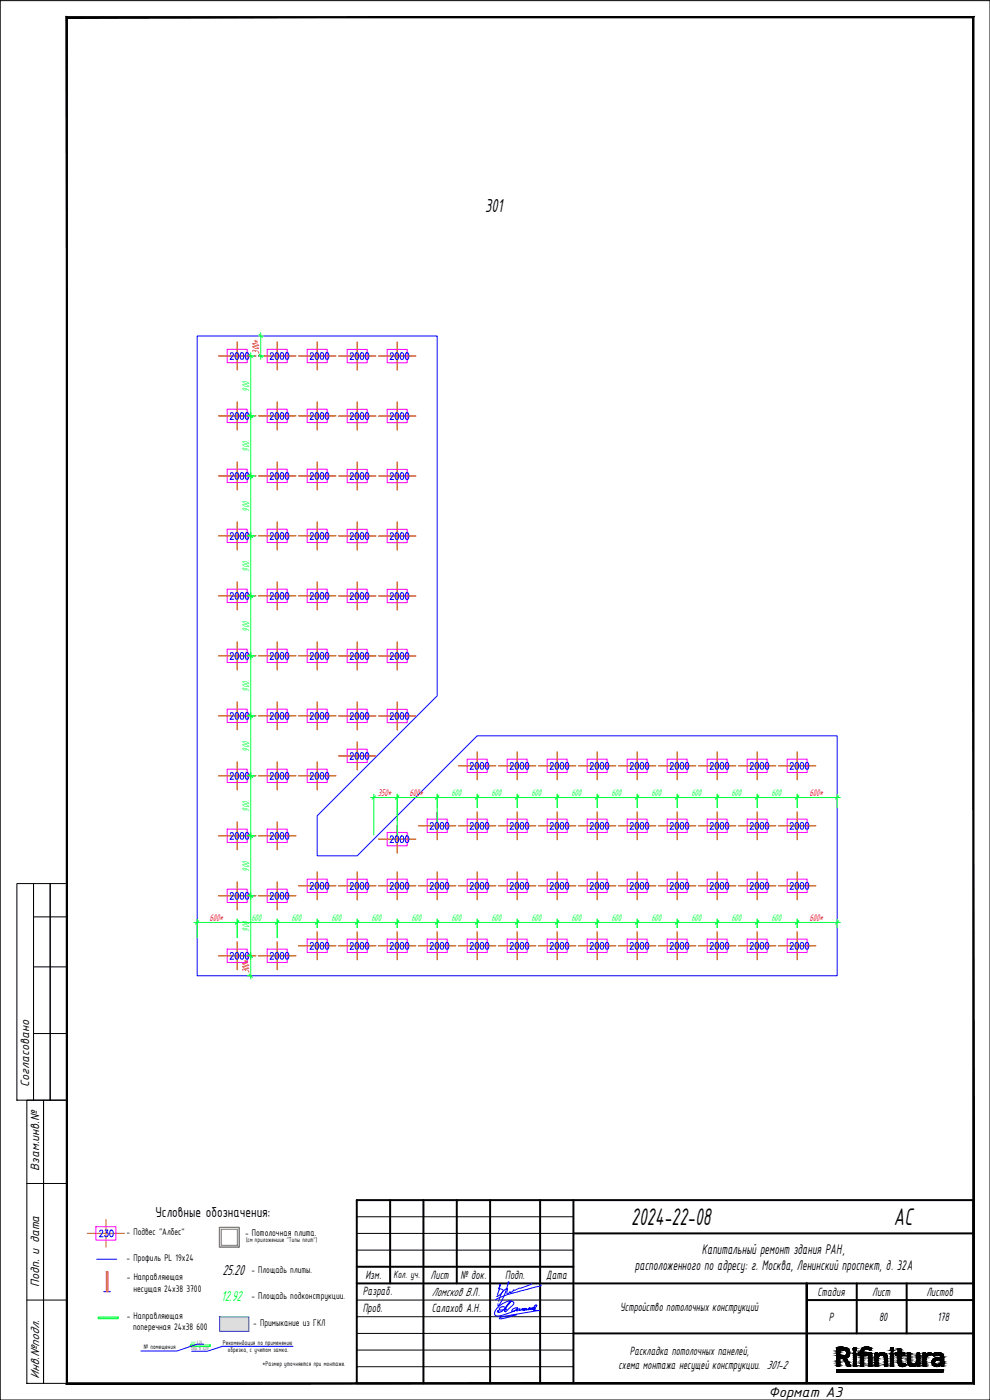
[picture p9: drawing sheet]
<svg xmlns="http://www.w3.org/2000/svg" width="297mm" height="420mm" viewBox="0 0 297 420" stroke-linecap="round" stroke-linejoin="round" font-family="sans-serif">
<defs><g id="words">
<text font-size="7.9" x="268.2" y="367.7">АС</text>
<text font-size="7.8" x="189.4" y="367.7">2024-22-08</text>
<text font-size="6.2" x="145.6" y="63.7">301</text>
<g font-size="5.3" fill="#00f">
<text x="140.1" y="232.1">2000</text>
<text x="152" y="232.1">2000</text>
<text x="164" y="232.1">2000</text>
<text x="176" y="232.1">2000</text>
<text x="188" y="232.1">2000</text>
<text x="200" y="232.1">2000</text>
<text x="212" y="232.1">2000</text>
<text x="224" y="232.1">2000</text>
<text x="236" y="232.1">2000</text>
<text x="128.1" y="250.1">2000</text>
<text x="140.1" y="250.1">2000</text>
<text x="152" y="250.1">2000</text>
<text x="164" y="250.1">2000</text>
<text x="176" y="250.1">2000</text>
<text x="188" y="250.1">2000</text>
<text x="200" y="250.1">2000</text>
<text x="212" y="250.1">2000</text>
<text x="224" y="250.1">2000</text>
<text x="236" y="250.1">2000</text>
<text x="92.1" y="268.1">2000</text>
<text x="104.1" y="268.1">2000</text>
<text x="116.1" y="268.1">2000</text>
<text x="128.1" y="268.1">2000</text>
<text x="140.1" y="268.1">2000</text>
<text x="152" y="268.1">2000</text>
<text x="164" y="268.1">2000</text>
<text x="176" y="268.1">2000</text>
<text x="188" y="268.1">2000</text>
<text x="200" y="268.1">2000</text>
<text x="212" y="268.1">2000</text>
<text x="224" y="268.1">2000</text>
<text x="236" y="268.1">2000</text>
<text x="92.1" y="286.1">2000</text>
<text x="104.1" y="286.1">2000</text>
<text x="116.1" y="286.1">2000</text>
<text x="128.1" y="286.1">2000</text>
<text x="140.1" y="286.1">2000</text>
<text x="152" y="286.1">2000</text>
<text x="164" y="286.1">2000</text>
<text x="176" y="286.1">2000</text>
<text x="188" y="286.1">2000</text>
<text x="200" y="286.1">2000</text>
<text x="212" y="286.1">2000</text>
<text x="224" y="286.1">2000</text>
<text x="236" y="286.1">2000</text>
<text x="28.9" y="372.5">230</text>
</g>
<g font-size="4.9" fill="#00ff3f">
<text x="68.1" y="109">2000</text>
<text x="68.1" y="127">2000</text>
<text x="68.1" y="145">2000</text>
<text x="68.1" y="163">2000</text>
<text x="68.1" y="181">2000</text>
<text x="68.1" y="199">2000</text>
<text x="68.1" y="217">2000</text>
<text x="68.1" y="234.9">2000</text>
<text x="68.1" y="252.9">2000</text>
<text x="68.1" y="270.9">2000</text>
<text x="68.1" y="288.9">2000</text>
</g>
<g font-size="4.9" fill="#00f">
<text x="80.1" y="109">2000</text>
<text x="92.1" y="109">2000</text>
<text x="104.1" y="109">2000</text>
<text x="116.1" y="109">2000</text>
<text x="80.1" y="127">2000</text>
<text x="92.1" y="127">2000</text>
<text x="104.1" y="127">2000</text>
<text x="116.1" y="127">2000</text>
<text x="80.1" y="145">2000</text>
<text x="92.1" y="145">2000</text>
<text x="104.1" y="145">2000</text>
<text x="116.1" y="145">2000</text>
<text x="80.1" y="163">2000</text>
<text x="92.1" y="163">2000</text>
<text x="104.1" y="163">2000</text>
<text x="116.1" y="163">2000</text>
<text x="80.1" y="181">2000</text>
<text x="92.1" y="181">2000</text>
<text x="104.1" y="181">2000</text>
<text x="116.1" y="181">2000</text>
<text x="80.1" y="199">2000</text>
<text x="92.1" y="199">2000</text>
<text x="104.1" y="199">2000</text>
<text x="116.1" y="199">2000</text>
<text x="80.1" y="217">2000</text>
<text x="92.1" y="217">2000</text>
<text x="104.1" y="217">2000</text>
<text x="116.1" y="217">2000</text>
<text x="104.1" y="229">2000</text>
<text x="80.1" y="234.9">2000</text>
<text x="92.1" y="234.9">2000</text>
<text x="80.1" y="252.9">2000</text>
<text x="116.1" y="254">2000</text>
<text x="80.1" y="270.9">2000</text>
<text x="80.1" y="288.9">2000</text>
</g>
<text font-size="4.8" x="66.7" y="382.6">25.20</text>
<text font-size="4.8" fill="#00ff3f" x="66.4" y="390.3">12.92</text>
<g font-size="4.7">
<text x="46.7" y="365.3">Условные обозначения:</text>
<text x="230.6" y="419.2">Формат А3</text>
</g>
<g font-size="4.5">
<text x="210.6" y="376.3">Капитальный ремонт здания РАН,</text>
<text x="190.5" y="381">расположенного по адресу: г. Москва, Ленинский проспект, д. 32А</text>
</g>
<g font-size="3.9">
<text x="8.7" y="326.4" transform="rotate(-90 8.7 326.4)">Согласовано</text>
<text x="11.7" y="351.4" transform="rotate(-90 11.7 351.4)">Взам.инв.№</text>
<text x="109.6" y="383.9">Изм.</text>
<text x="129.2" y="383.9">Лист</text>
<text x="138.2" y="383.9">№ док.</text>
<text x="151.6" y="383.9">Подп.</text>
<text x="163.9" y="383.7">Дата</text>
<text x="11.7" y="386.4" transform="rotate(-90 11.7 386.4)">Подп. и дата</text>
<text x="108.9" y="388.7">Разраб.</text>
<text x="129.6" y="388.8">Ломсков В.Л.</text>
<text x="245.3" y="388.9">Стадия</text>
<text x="261.7" y="388.9">Лист</text>
<text x="277.9" y="388.9">Листов</text>
<text x="108.9" y="393.8">Пров.</text>
<text x="129.5" y="393.8">Салахов А.Н.</text>
<text x="186.1" y="393.4">Устройство потолочных конструкций</text>
<text x="248.7" y="396.4">Р</text>
<text x="263.8" y="396.4">80</text>
<text x="281.3" y="396.4">178</text>
<text x="188.9" y="406.6">Раскладка потолочных панелей,</text>
<text x="11.7" y="413.9" transform="rotate(-90 11.7 413.9)">Инв.№подл.</text>
<text x="185.6" y="410.8">схема монтажа несущей конструкции. 301-2</text>
</g>
<text font-size="3.4" x="118.1" y="383.4">Кол. уч.</text>
<g font-size="3.2" fill="#f00">
<text x="77.7" y="106.1" transform="rotate(-90 77.7 106.1)">300*</text>
<text x="113.4" y="238.8">350*</text>
<text x="122.9" y="238.8">600*</text>
<text x="242.9" y="238.8">600*</text>
<text x="62.9" y="276.4">600*</text>
<text x="242.9" y="276.4">600*</text>
<text x="74.7" y="292.1" transform="rotate(-90 74.7 292.1)">300*</text>
</g>
<g font-size="3.2" fill="#00ff3f">
<text x="74.7" y="117.6" transform="rotate(-90 74.7 117.6)">900</text>
<text x="74.7" y="135.6" transform="rotate(-90 74.7 135.6)">900</text>
<text x="74.7" y="153.6" transform="rotate(-90 74.7 153.6)">900</text>
<text x="74.7" y="171.6" transform="rotate(-90 74.7 171.6)">900</text>
<text x="74.7" y="189.6" transform="rotate(-90 74.7 189.6)">900</text>
<text x="74.7" y="207.6" transform="rotate(-90 74.7 207.6)">900</text>
<text x="74.7" y="225.6" transform="rotate(-90 74.7 225.6)">900</text>
<text x="135.4" y="238.8">600</text>
<text x="147.4" y="238.8">600</text>
<text x="159.4" y="238.8">600</text>
<text x="171.4" y="238.8">600</text>
<text x="183.4" y="238.8">600</text>
<text x="195.4" y="238.8">600</text>
<text x="207.4" y="238.8">600</text>
<text x="219.4" y="238.8">600</text>
<text x="231.4" y="238.8">600</text>
<text x="74.7" y="243.6" transform="rotate(-90 74.7 243.6)">900</text>
<text x="74.7" y="261.6" transform="rotate(-90 74.7 261.6)">900</text>
<text x="74.7" y="279.6" transform="rotate(-90 74.7 279.6)">900</text>
<text x="75.4" y="276.4">600</text>
<text x="87.4" y="276.4">600</text>
<text x="99.4" y="276.4">600</text>
<text x="111.4" y="276.4">600</text>
<text x="123.4" y="276.4">600</text>
<text x="135.4" y="276.4">600</text>
<text x="147.4" y="276.4">600</text>
<text x="159.4" y="276.4">600</text>
<text x="171.4" y="276.4">600</text>
<text x="183.4" y="276.4">600</text>
<text x="195.4" y="276.4">600</text>
<text x="207.4" y="276.4">600</text>
<text x="219.4" y="276.4">600</text>
<text x="231.4" y="276.4">600</text>
</g>
<g font-size="3.1">
<text x="38" y="370.8">- Подвес &quot;Албес&quot;</text>
<text x="73.5" y="370.9">- Потолочная плита.</text>
<text x="38" y="378.4">- Профиль PL 19x24</text>
<text x="75.4" y="382">- Площадь плиты.</text>
<text x="38" y="384.2">- Направляющая</text>
<text x="40" y="387.7">несущая 24х38 3700</text>
<text x="75.4" y="389.8">- Площадь подконструкции.</text>
<text x="38" y="395.8">- Направляющая</text>
<text x="40" y="399.2">поперечная 24х38 600</text>
<text x="76" y="398">- Примыкание из ГКЛ</text>
</g>
<g font-size="2.2">
<text x="73.8" y="372.9">(см приложениие &quot;Типы плит&quot;)</text>
<text x="43.2" y="405">№ помещения</text>
<text x="66.8" y="403.7">Рекомендация по применению</text>
<text x="68.4" y="405.7">обрезка, с учетом замка.</text>
<text x="78.7" y="410">*Размер уточняется при монтаже.</text>
</g>
<text font-size="1.6" fill="#0f0" x="57.1" y="403.6">300</text>
<g font-size="1.6" fill="#636466">
<text x="57.3" y="405.2">Обр. в 420</text>
<text x="59.1" y="403.3">424</text>
</g>
</g></defs>
<path d="M65.9 395.2l8.8 4.4v-4.4zM65.9 395.2l8.8 4.4h-8.8z" fill="#dcdcdc" stroke="#dcdcdc" stroke-width=".3"/>
<!-- layer: 0 -->
<path d="M26.2 370.1h11.2M31.8 366v8.3" fill="none" stroke="#cd6928" stroke-width=".3"/>
<path d="M59.2 100.8l72 .1v107.9l-36 36v12h12l36-36h108v72h-192zM29 377.9h6" fill="none" stroke="#00f" stroke-width=".3"/>
<path d="M65.8 368.3l6 6v-6zM65.8 368.3l6 6h-6z" fill="#fff" stroke="#fff" stroke-width=".3"/>
<!-- layer: 0000________ -->
<path d="M65.8 368.3h6v6h-6zM65.9 368.4h5.8v5.8h-5.8zM66.4 368.9h4.8v4.8h-4.8z" fill="none" stroke="#807b75" stroke-width=".3"/>
<path d="M65.9 395.2h8.8v4.4h-8.8z" fill="none" stroke="#2776bb" stroke-width=".3"/>
<path d="M31.9 381.7h.5v5.9h-.5z" fill="none" stroke="#f00" stroke-width=".3"/>
<!-- layer: 0 -->
<path d="M31.1 387.6h2.1" fill="none" stroke="#00f" stroke-width=".3"/>
<path d="M29.4 395.3h6.1v.5h-6.1zM57.1 403.6h6v.5h-6z" fill="none" stroke="#0f0" stroke-width=".3"/>
<path d="M61.1 403.4h-2l-5.9 2h-10.9M87.9 404.1h-21.2l-4.5 1.4h-4.7" fill="none" stroke="#00f" stroke-width=".3"/>
<g fill="none" stroke="#cd6928" stroke-width=".3">
<path d="M65.6 106.8h11.2M71.2 102.6v8.4M77.6 106.8h11.2M83.2 102.6v8.4M89.6 106.8h11.2M95.2 102.6v8.4M101.6 106.8h11.2M107.2 102.7v8.4M113.6 106.8h11.2M119.2 102.7v8.4M65.6 124.8h11.2M71.2 120.6v8.4"/>
<path d="M71.2 138.6v8.4M77.6 124.8h11.2M83.2 120.6v8.4M83.2 138.6v8.4M89.6 124.8h11.2M95.2 120.6v8.4M95.2 138.6v8.4M101.6 124.9h11.2M107.2 120.7v8.4M107.2 138.7v8.3M113.6 124.9h11.2M119.2 120.7v8.4"/>
<path d="M119.2 138.7v8.4M65.6 142.8h11.2M71.2 156.6v8.4M77.6 142.8h11.2M83.2 156.6v8.4M89.6 142.8h11.2M95.2 156.6v8.4M101.6 142.9h11.2M107.2 156.7v8.4M113.6 142.9h11.2M119.2 156.7v8.4M65.6 160.8h11.2"/>
<path d="M65.6 178.8h11.2M71.2 174.6v8.4M77.6 160.8h11.2M77.6 178.8h11.2M83.2 174.6v8.4M89.6 160.8h11.2M89.6 178.8h11.2M95.2 174.6v8.4M101.6 160.8h11.2M101.6 178.9h11.2M107.2 174.6v8.4M113.6 178.9h11.2"/>
<path d="M113.6 160.9h11.2M119.2 174.7v8.4M65.6 196.8h11.2M71.2 192.6v8.4M77.6 196.8h11.2M83.2 192.6v8.4M89.6 196.8h11.2M95.2 192.6v8.4M101.6 196.9h11.2M107.2 192.7v8.4M113.6 196.9h11.2M119.2 192.7v8.4"/>
<path d="M65.6 214.8h11.2M71.2 210.6v8.4M77.6 214.8h11.2M83.2 210.6v8.4M89.6 214.8h11.2M95.2 210.6v8.4M101.6 214.9h11.2M107.2 210.7v8.4M113.6 214.9h11.2M119.2 210.7v8.4M65.6 232.8h11.2M71.2 228.6v8.4"/>
<path d="M77.6 232.8h11.2M83.2 228.6v8.4M89.6 232.8h11.2M95.2 228.6v8.4M101.6 226.9h11.2M107.2 222.7v8.4M137.6 229.8h11.2M143.2 225.6v8.4M149.6 229.8h11.2M155.2 225.6v8.4M161.6 229.8h11.2M167.2 225.6v8.4"/>
<path d="M173.6 229.8h11.2M179.2 225.6v8.4M185.6 229.8h11.2M191.2 225.6v8.4M197.6 229.8h11.2M203.2 225.6v8.4M209.6 229.8h11.2M215.2 225.6v8.4M221.6 229.8h11.2M227.2 225.6v8.4M233.6 229.8h11.2M239.2 225.6v8.4"/>
<path d="M65.6 250.8h11.2M71.2 246.6v8.4M77.6 250.8h11.2M83.2 246.6v8.4M113.6 251.8h11.2M119.2 247.7v8.3M125.6 247.8h11.2M131.2 243.6v8.4M137.6 247.8h11.2M143.2 243.6v8.4M149.6 247.8h11.2M155.2 243.6v8.4"/>
<path d="M161.6 247.8h11.2M167.2 243.6v8.4M173.6 247.8h11.2M179.2 243.6v8.4M185.6 247.8h11.2M191.2 243.6v8.4M197.6 247.8h11.2M203.2 243.6v8.4M209.6 247.8h11.2M215.2 243.6v8.4M221.6 247.8h11.2M227.2 243.6v8.4"/>
<path d="M233.6 247.8h11.2M239.2 243.6v8.4M65.6 268.8h11.2M71.2 264.6v8.5M77.6 268.8h11.2M83.2 264.6v8.5M89.6 265.8h11.2M95.2 261.6v8.4M95.2 279.6v8.4M101.6 265.9h11.2M107.2 261.7v8.4M107.2 279.7v8.4"/>
<path d="M113.6 265.8h11.2M119.2 261.6v8.4M119.2 279.6v8.4M125.6 265.8h11.2M131.2 261.6v8.4M131.2 279.6v8.4M137.6 265.8h11.2M143.2 261.6v8.4M143.2 279.6v8.4M149.6 265.8h11.2M155.2 261.6v8.4M155.2 279.6v8.4"/>
<path d="M161.6 265.8h11.2M167.2 261.6v8.4M167.2 279.6v8.4M173.6 265.8h11.2M179.2 261.6v8.4M179.2 279.6v8.4M185.6 265.8h11.2M191.2 261.6v8.4M191.2 279.6v8.4M197.6 265.8h11.2M203.2 261.6v8.4M203.2 279.6v8.4"/>
<path d="M209.6 265.8h11.2M215.2 261.6v8.4M215.2 279.6v8.4M221.6 265.8h11.2M227.2 261.6v8.4M227.2 279.6v8.4M233.6 265.8h11.2M239.2 261.6v8.4M239.2 279.6v8.4M65.6 286.9h11.2M71.2 282.6v8.4M77.6 286.9h11.2"/>
<path d="M83.2 282.6v8.4M89.6 283.8h11.2M101.6 283.9h11.2M113.6 283.8h11.2M125.6 283.8h11.2M137.6 283.8h11.2M149.6 283.8h11.2M161.6 283.8h11.2M173.6 283.8h11.2M185.6 283.8h11.2M197.6 283.8h11.2M209.6 283.8h11.2"/>
<path d="M221.6 283.8h11.2M233.6 283.8h11.2"/>
</g>
<g fill="none" stroke="#cd6928" stroke-width=".3">
<path d="M65.6 106.8h11.2M71.2 102.6v8.4M77.6 106.8h11.2M83.2 102.6v8.4M89.6 106.8h11.2M95.2 102.6v8.4M101.6 106.8h11.2M107.2 102.7v8.4M113.6 106.8h11.2M119.2 102.7v8.4M65.6 124.8h11.2M71.2 120.6v8.4"/>
<path d="M71.2 138.6v8.4M77.6 124.8h11.2M83.2 120.6v8.4M83.2 138.6v8.4M89.6 124.8h11.2M95.2 120.6v8.4M95.2 138.6v8.4M101.6 124.9h11.2M107.2 120.7v8.4M107.2 138.7v8.3M113.6 124.9h11.2M119.2 120.7v8.4"/>
<path d="M119.2 138.7v8.4M65.6 142.8h11.2M71.2 156.6v8.4M77.6 142.8h11.2M83.2 156.6v8.4M89.6 142.8h11.2M95.2 156.6v8.4M101.6 142.9h11.2M107.2 156.7v8.4M113.6 142.9h11.2M119.2 156.7v8.4M65.6 160.8h11.2"/>
<path d="M65.6 178.8h11.2M71.2 174.6v8.4M77.6 160.8h11.2M77.6 178.8h11.2M83.2 174.6v8.4M89.6 160.8h11.2M89.6 178.8h11.2M95.2 174.6v8.4M101.6 160.8h11.2M101.6 178.9h11.2M107.2 174.6v8.4M113.6 178.9h11.2"/>
<path d="M113.6 160.9h11.2M119.2 174.7v8.4M65.6 196.8h11.2M71.2 192.6v8.4M77.6 196.8h11.2M83.2 192.6v8.4M89.6 196.8h11.2M95.2 192.6v8.4M101.6 196.9h11.2M107.2 192.7v8.4M113.6 196.9h11.2M119.2 192.7v8.4"/>
<path d="M65.6 214.8h11.2M71.2 210.6v8.4M77.6 214.8h11.2M83.2 210.6v8.4M89.6 214.8h11.2M95.2 210.6v8.4M101.6 214.9h11.2M107.2 210.7v8.4M113.6 214.9h11.2M119.2 210.7v8.4M65.6 232.8h11.2M71.2 228.6v8.4"/>
<path d="M77.6 232.8h11.2M83.2 228.6v8.4M89.6 232.8h11.2M95.2 228.6v8.4M101.6 226.9h11.2M107.2 222.7v8.4M137.6 229.8h11.2M143.2 225.6v8.4M149.6 229.8h11.2M155.2 225.6v8.4M161.6 229.8h11.2M167.2 225.6v8.4"/>
<path d="M173.6 229.8h11.2M179.2 225.6v8.4M185.6 229.8h11.2M191.2 225.6v8.4M197.6 229.8h11.2M203.2 225.6v8.4M209.6 229.8h11.2M215.2 225.6v8.4M221.6 229.8h11.2M227.2 225.6v8.4M233.6 229.8h11.2M239.2 225.6v8.4"/>
<path d="M65.6 250.8h11.2M71.2 246.6v8.4M77.6 250.8h11.2M83.2 246.6v8.4M113.6 251.8h11.2M119.2 247.7v8.3M125.6 247.8h11.2M131.2 243.6v8.4M137.6 247.8h11.2M143.2 243.6v8.4M149.6 247.8h11.2M155.2 243.6v8.4"/>
<path d="M161.6 247.8h11.2M167.2 243.6v8.4M173.6 247.8h11.2M179.2 243.6v8.4M185.6 247.8h11.2M191.2 243.6v8.4M197.6 247.8h11.2M203.2 243.6v8.4M209.6 247.8h11.2M215.2 243.6v8.4M221.6 247.8h11.2M227.2 243.6v8.4"/>
<path d="M233.6 247.8h11.2M239.2 243.6v8.4M65.6 268.8h11.2M71.2 264.6v8.5M77.6 268.8h11.2M83.2 264.6v8.5M89.6 265.8h11.2M95.2 261.6v8.4M95.2 279.6v8.4M101.6 265.9h11.2M107.2 261.7v8.4M107.2 279.7v8.4"/>
<path d="M113.6 265.8h11.2M119.2 261.6v8.4M119.2 279.6v8.4M125.6 265.8h11.2M131.2 261.6v8.4M131.2 279.6v8.4M137.6 265.8h11.2M143.2 261.6v8.4M143.2 279.6v8.4M149.6 265.8h11.2M155.2 261.6v8.4M155.2 279.6v8.4"/>
<path d="M161.6 265.8h11.2M167.2 261.6v8.4M167.2 279.6v8.4M173.6 265.8h11.2M179.2 261.6v8.4M179.2 279.6v8.4M185.6 265.8h11.2M191.2 261.6v8.4M191.2 279.6v8.4M197.6 265.8h11.2M203.2 261.6v8.4M203.2 279.6v8.4"/>
<path d="M209.6 265.8h11.2M215.2 261.6v8.4M215.2 279.6v8.4M221.6 265.8h11.2M227.2 261.6v8.4M227.2 279.6v8.4M233.6 265.8h11.2M239.2 261.6v8.4M239.2 279.6v8.4M65.6 286.9h11.2M71.2 282.6v8.4M77.6 286.9h11.2"/>
<path d="M83.2 282.6v8.4M89.6 283.8h11.2M101.6 283.9h11.2M113.6 283.8h11.2M125.6 283.8h11.2M137.6 283.8h11.2M149.6 283.8h11.2M161.6 283.8h11.2M173.6 283.8h11.2M185.6 283.8h11.2M197.6 283.8h11.2M209.6 283.8h11.2"/>
<path d="M221.6 283.8h11.2M233.6 283.8h11.2"/>
</g>
<g fill="none" stroke="#00ff3f" stroke-width=".3">
<path d="M78.2 99.8v8M75.2 105.8v188M77.6 106.8h1.6M77.6 100.8h1.6M77.7 106.3l1 1M77.7 100.3l1 1M111.2 239.4h141M112.2 238.3v12.3M112.7 238.8l-1 1M119.2 238.3v12.3M119.7 238.8l-1 1M131.2 238.3v8.3"/>
<path d="M131.7 238.8l-1 1M143.2 238.3v4.1M143.7 238.8l-1 1M155.2 238.3v4.1M155.7 238.8l-1 1M167.2 238.3v4.1M167.7 238.8l-1 1M179.2 238.3v4.1M179.7 238.8l-1 1M191.2 238.3v4.1M191.7 238.8l-1 1M203.2 238.3v4.1"/>
<path d="M203.7 238.8l-1 1M215.2 238.3v4.1M215.7 238.8l-1 1M227.2 238.3v4.1M227.7 238.8l-1 1M239.2 238.3v4.1M239.7 238.8l-1 1M251.2 238.3v4.1M251.7 238.8l-1 1M58.2 276.8h194M59.2 275.8v5.6M59.7 276.4l-1 .9"/>
<path d="M71.2 275.8v5.6M71.7 276.4l-1 .9M83.2 275.8v5.6M83.7 276.4l-1 .9M95.2 275.8v2.6M95.7 276.4l-1 .9M107.2 275.8v2.6M107.7 276.4l-1 .9M119.2 275.8v2.6M119.7 276.4l-1 .9M131.2 275.8v2.6M131.7 276.4l-1 .9"/>
<path d="M143.2 275.8v2.6M143.7 276.4l-1 .9M155.2 275.8v2.6M155.7 276.4l-1 .9M167.2 275.8v2.6M167.7 276.4l-1 .9M179.2 275.8v2.6M179.7 276.4l-1 .9M191.2 275.8v2.6M191.7 276.4l-1 .9M203.2 275.8v2.6M203.7 276.4l-1 .9"/>
<path d="M215.2 275.8v2.6M215.7 276.4l-1 .9M227.2 275.8v2.6M227.7 276.4l-1 .9M239.2 275.8v2.6M239.7 276.4l-1 .9M251.2 275.8v2.6M251.7 276.4l-1 .9M74.2 292.8h1.3M74.7 292.4l1 .9"/>
</g>
<!-- layer: 0 -->
<path d="M.1 .2h296.9v420h-296.9zM5.1 265.2h5v65h-5zM10.1 265.2h5v65h-5zM10.1 275.2h10M15.1 265.2h5v65h-5zM10.1 290.2h10M10.1 310.2h10M8.1 330.2h5v85h-5zM13.1 330.2h7v85h-7zM8.1 355.2h12M8.1 390.2h12" fill="none" stroke="#000" stroke-width=".3"/>
<path d="M20.2 415l-.3 .4 272-.4zM19.9 415.4l272-.4 .3 .4zM291.9 5.4v409.6l.3 .4zM291.9 5.4l.3-.4v410.4zM20.2 5.4h271.7l.3-.4zM19.9 5h272.3l-272 .4zM19.9 5l.3 410v-409.6zM19.9 5l.3 410-.3 .4z" fill="#000" stroke="#000" stroke-width=".3"/>
<g fill="none" stroke="#000" stroke-width=".59">
<path d="M107 360.2h185v55h-185zM117.1 360.2v25M127 360.2v55M137.1 360.2v25M147.1 360.2v55M162.1 360.2v55M172 370.2h120M172 360.2v55M107 380.2h65M107 385.2h185M242 390.2h50M257.1 385.2v15"/>
<path d="M272 385.2v15M172 400.2h120M242 415.2v-30v30"/>
</g>
<path d="M107 375.2h65M107 370.2h65M107 365.2h65M107 390.2h65M107 395.2h65M107 405.2h65M107 400.2h65M107 410.2h65" fill="none" stroke="#000" stroke-width=".3"/>
<path d="M149.6 393.7v-.5l-.4 .4 .3 .2h.7l.6-.5 2.4-2.8 .1 .1-1.7 2-.2 1h.4l2.2-2.1v-.8l-1.2-.3-1.8 .8-1.8 1.3-.8 1.4v.6l.3 .3 1.3 .1 3.5-1.1 1.8-1-.1-.3h-.3l-1.1 .4-.2 .6 .8-.1 .9-.8-.4 .6 .1 .2 1-.7-.1 .6 .9-.6-.2 .5 .6-.4-.1 .5 .5-.2 .3-.3-.3-.1-.4 .1-.1 .4h.3l.6-.5v.5l.8-.7 .1 .1-.4 .5 .5-.5 .1 .1-.2-.1-.1 .3 .6-.2-.1 .3h.2l.4-.4-.3-.1-.2 .4 .6-.2 1-.7 .1-.3-.3-.1-.5 .5-.3 .9 .5-.1v-.3l-.4 .2v.3l1.8 .2-11 1.8-1.1 .6 1.4-.1 3.7-.9M152 392.9l-1.9 .3-.3-.5 .6-.5h.9l.4 .4-.2 .7" fill="none" stroke="#00f" stroke-width=".3"/>
<g fill="none" stroke="#00f" stroke-width=".3">
<path d="M149.2 388.7l.9-3.2-.1 .2 .2 .1-.6 .8 .4 .2a.73 .73 0 0 1 .9 .4 .73 .73 0 0 1-.4 .9l-1.5 1M149.7 390.4l-.1 .1M149.8 389.9v.1M150.1 389l-.2 .7M150.2 388.8l-.1 .1M152.4 385.1l-1.3 4.2a4.5 4.5 0 0 1-1.7 2.6v-.6M152.4 385l.2-.3v.4M152.6 385.2v.1M153.8 388.1l-2.4 .7-2.8 1.3M154.6 387.9l-.7 .1M155.3 387.7l-.6 .2M157.6 387.1l-2.2 .6"/>
<path d="M158.1 387l-.4 .1M158.5 386.9h-.3M159.5 385.3l-5 1.9-.4-.1-.8 .8-.2-.3a.61 .61 0 0 1-1 .4l.1-1.3-1.4 .9-.6 1.1M162.2 385.6l.2 .2-.3 .2-3.5 .8"/>
</g>
<g fill="#000" stroke="#000" stroke-width=".3">
<path d="M251 411.1h32.1zM251.4 410.1h.2zM252 404.3h.8zM252.8 405.1h1.8zM254.6 410.1h.2zM256 405.2h.9zM256.1 405.3h.8zM256.4 410.1h.1zM258.2 406h.9zM258.5 410.1h.2zM259.6 404.2h.7zM260.9 406h.3z"/>
<path d="M261.6 411.8h15.5zM262.9 406h.2zM264.5 406h.2zM265.7 410.1h.3zM267.3 404.5h.2zM267.6 405.4h.1zM267.6 405.4h.2zM267.3 410h.7zM269 406h.1zM269.7 409.7h2.1zM269.8 404.7h.2zM270.6 410.1h.4z"/>
<path d="M270.7 406h.2zM273.7 410.1h.4zM275.2 410h.7zM277.2 406h.2zM278.9 406h.2zM280.1 406.9h.2zM280.7 410.1h.6zM281.2 405.9h.3zM281.1 407.5h.6zM282.6 410.1h.2z"/>
<path d="M251.4 410h.3zM251.4 410l.2 .1z"/>
<path d="M251.3 410h.5zM251.3 410h.4z"/>
<path d="M251.3 410h.5zM251.3 410h.5z"/>
<path d="M251.1 409.9h.8zM251.1 409.9l.7 .1z"/>
<path d="M251.1 409.9h.8zM251.1 409.9h.8z"/>
<path d="M251.1 406l.8 .3v-.3zM251.1 406l.8 .3h-.8z"/>
<path d="M251.1 406.3l.8 .2v-.2zM251.1 406.3l.8 .2h-.8z"/>
<path d="M251.1 406.5l.8 .2zM251.1 406.5l.8 .2z"/>
<path d="M251.1 406.7l.9 .1zM251.1 406.7l.9 .1z"/>
<path d="M251.1 408l.8 .2zM251.1 408l.8 .2z"/>
<path d="M251.1 408.2l.8 .1zM251.1 408.2l.8 .1z"/>
<path d="M251.1 408.3h.8zM251.1 408.3h.8z"/>
<path d="M251.1 408.3l.8 .3v-.3zM251.1 408.3l.8 .3h-.8z"/>
<path d="M251.1 408.6l.8 .2v-.2zM251.1 408.6l.8 .2h-.8z"/>
<path d="M251.1 408.8l.9 .1zM251.1 408.8l.9 .1z"/>
<path d="M251.1 409.8h.8zM251.1 409.8l.8 .1z"/>
<path d="M251.1 405.3l.9 .1zM251.1 405.3l.9 .1z"/>
<path d="M251.1 405.4h.9zM251.1 405.4h.9z"/>
<path d="M251.1 405.4l.9 .2v-.2zM251.1 405.4l.9 .2h-.9z"/>
<path d="M251.1 405.6l.9 .3v-.3zM251.1 405.6l.9 .3h-.9z"/>
<path d="M251.1 405.9h.9zM251.1 405.9l.8 .1z"/>
<path d="M251.1 406.8l.9 .2v-.2zM251.1 406.8l.9 .2h-.9z"/>
<path d="M251.1 407h1.2zM251.1 407h1.2z"/>
<path d="M251.1 407.9h.9zM251.1 407.9l.8 .1z"/>
<path d="M251.1 408.9l.9 .4v-.4zM251.1 408.9l.9 .4h-.9z"/>
<path d="M251.1 409.3l.9 .1zM251.1 409.3l.9 .1z"/>
<path d="M251.1 409.4l.9 .2v-.2zM251.1 409.4l.9 .2h-.9z"/>
<path d="M251.1 409.6l.9 .1zM251.1 409.6l.9 .1zM251.1 409.7h.9zM251.1 409.7h.9z"/>
<path d="M251.1 409.7h.9zM251.1 409.7l.8 .1z"/>
<path d="M251.1 405.2h.9zM251.1 405.2l.9 .1z"/>
<path d="M251.1 407.8h.9zM251.1 407.8l.9 .1z"/>
<path d="M251.1 405.1h.9zM251.1 405.1l.9 .1z"/>
<path d="M251.1 407.7h1zM251.1 407.7l.9 .1zM251.1 407.8h.9zM251.1 407.8h.9z"/>
<path d="M251.1 405.1h1zM251.1 405.1h1.1z"/>
<path d="M251.1 405.1h1zM251.1 405.1h.9z"/>
<path d="M251.1 405.1h1.1zM251.1 405.1h1.2z"/>
<path d="M251.1 407.7h1.1zM251.1 407.7h1z"/>
<path d="M251.1 407.7h1.3zM251.1 407.7h1.4z"/>
<path d="M251.1 407.7h1.3zM251.1 407.7h1.1z"/>
<path d="M251.1 407h1.5zM251.1 407h1.5z"/>
<path d="M252 404.3l1 .1zM251.5 404.4h1.5z"/>
<path d="M251.5 404.4h1.5zM251.5 404.4h1.5z"/>
<path d="M251.5 404.4h1.6zM251.3 404.4h1.8z"/>
<path d="M251.3 404.4h2.2zM251.2 404.4h2.3z"/>
<path d="M251.2 404.4h2.3zM251.2 404.4h2.3z"/>
<path d="M251.2 404.4l2.7 .1zM251.2 404.4l2.7 .1z"/>
<path d="M251.1 404.5h2.8zM251.1 404.5h2.8z"/>
<path d="M251.1 407.6l2.9 .1zM251.1 407.6l2.9 .1z"/>
<path d="M251.1 404.5l3.2 .2zM251.1 404.5l3.2 .2h-3.2z"/>
<path d="M252.5 407.7h1.5zM252.5 407.7h1.5z"/>
<path d="M252.6 407.7h1.4zM252.6 407.7h1.4z"/>
<path d="M252.8 407.7h1.2zM252.8 407.7h1.2z"/>
<path d="M253 407.7l1 .1zM253 407.7l1 .1z"/>
<path d="M253 407.8l1 .1zM253 407.8l1 .1z"/>
<path d="M253.1 407.9h1zM253.1 407.9h1z"/>
<path d="M253.2 407.9l.9 .2zM253.2 407.9l.9 .2z"/>
<path d="M253.2 408.1l1 .1zM253.2 408.1l1 .1z"/>
<path d="M251.1 407.5l2.8 .1 .3-.1zM251.1 407.5l2.8 .1h-2.8z"/>
<path d="M253.3 408.2h.9zM253.3 408.2h.9z"/>
<path d="M253.3 408.2l1.1 .4-.2-.4zM253.3 408.2l1.1 .4h-.9z"/>
<path d="M251.1 404.7h3.2zM251.1 404.7h3.2z"/>
<path d="M251.1 404.7l3.5 .3-.3-.3zM251.1 404.7l3.5 .3h-3.5z"/>
<path d="M251.1 407.3l3.1 .2 .2-.2zM251.1 407.3l3.1 .2h-3.1z"/>
<path d="M253.5 408.6h1zM253.5 408.6h1z"/>
<path d="M251.1 407.2h3.4zM251.1 407.2l3.3 .1z"/>
<path d="M253.5 408.6l1.1 .2-.1-.2zM253.5 408.6l1.1 .2h-1z"/>
<path d="M251.1 407.2h3.4zM251.1 407.2h3.4z"/>
<path d="M251.1 405h3.5zM251.1 405h3.5z"/>
<path d="M251.1 405l3.5 .1zM251.1 405l3.5 .1z"/>
<path d="M253.6 408.8l1 .1zM253.6 408.8l1 .1z"/>
<path d="M252.3 405.1h2.3zM252.3 405.1h2.3z"/>
<path d="M252.3 405.1h2.3zM252.3 405.1h2.3z"/>
<path d="M252.4 405.1h2.2zM252.4 405.1h2.2z"/>
<path d="M251.1 407.1h3.5zM251.1 407.1l3.4 .1z"/>
<path d="M252.7 405.1h1.9zM252.7 405.1h1.9zM252.8 405.1h1.8z"/>
<path d="M252.9 405.1h1.7zM252.9 405.1h1.7z"/>
<path d="M253.1 405.1h1.6zM253.1 405.1h1.6z"/>
<path d="M251.1 407h3.5zM251.1 407l3.5 .1z"/>
<path d="M253.7 408.9l1 .2zM253.7 408.9l1 .2z"/>
<path d="M253.2 405.1l1.5 .1zM253.2 405.1l1.5 .1z"/>
<path d="M252.9 407h1.8zM252.6 407h2z"/>
<path d="M253.4 405.2h1.3zM253.4 405.2h1.3z"/>
<path d="M253.2 407h1.5zM252.9 407h1.8z"/>
<path d="M253.5 405.2l1.2 .1zM253.5 405.2l1.2 .1z"/>
<path d="M253.4 406.9h1.3zM253.2 407h1.5z"/>
<path d="M253.5 406.9h1.2zM253.4 406.9h1.3z"/>
<path d="M253.6 405.3h1.2zM253.6 405.3h1.2z"/>
<path d="M253.8 409.1l1.1 .2-.2-.2zM253.8 409.1l1.1 .2h-1.1z"/>
<path d="M253.7 406.8h1.1zM253.5 406.9h1.2z"/>
<path d="M253.7 406.8h1.1zM253.7 406.8h1.1z"/>
<path d="M253.8 405.3h1zM253.8 405.3h1z"/>
<path d="M253.8 405.3l1.1 .2zM253.8 405.3l1.1 .2z"/>
<path d="M254.6 410.1h.2zM254.6 410.1h.2z"/>
<path d="M253.9 405.5h1zM253.9 405.5h1z"/>
<path d="M253.9 406.6h1zM253.9 406.6h1z"/>
<path d="M253.9 406.6l.9 .2 .1-.2zM253.9 406.6l.9 .2h-1.1z"/>
<path d="M253.8 409.3l1.1 .1zM253.8 409.3l1.1 .1z"/>
<path d="M253.9 405.5l1 .1zM253.9 405.5l1 .1z"/>
<path d="M253.9 405.6l1 .1zM253.9 405.6l1 .1z"/>
<path d="M254 406.4l.9 .2v-.2zM254 406.4l.9 .2h-1z"/>
<path d="M254 405.7h.9zM254 405.7h.9z"/>
<path d="M254 405.7l.9 .1zM254 405.7l.9 .1z"/>
<path d="M254 406.4h.9zM254 406.4h.9z"/>
<path d="M254.5 410.1h.4zM254.5 410.1h.4z"/>
<path d="M254.5 410.1h.4zM254.5 410.1h.3z"/>
<path d="M254 405.8l.9 .1zM254 405.8l.9 .1z"/>
<path d="M254 405.9l1 .1zM254 405.9l1 .1z"/>
<path d="M254 406.2h.9zM254 406.2l.9 .2z"/>
<path d="M253.9 409.4l1.1 .2zM253.9 409.4l1.1 .2z"/>
<path d="M254 406l1 .1zM254 406l1 .1z"/>
<path d="M254 406.1l.9 .1 .1-.1zM254 406.1l.9 .1h-.9z"/>
<path d="M254 409.6h1zM254 409.6h1z"/>
<path d="M254 409.6l1.1 .1zM254 409.6l1.1 .1z"/>
<path d="M254.4 410h.6zM254.4 410h.6z"/>
<path d="M254.5 410h.5zM254.5 410l.4 .1z"/>
<path d="M254.1 409.7l1 .2zM254.1 409.7l1 .2z"/>
<path d="M254.2 409.9h.9zM254.2 409.9h.9z"/>
<path d="M254.2 409.9l.9 .1zM254.2 409.9l.9 .1z"/>
<path d="M254.3 410h.8zM254.3 410h.8z"/>
<path d="M254.4 410h.7zM254.4 410h.6z"/>
<path d="M256.2 406h.5zM256.2 406h.5z"/>
<path d="M256.3 404.5h.3zM256.3 404.5h.3z"/>
<path d="M256.4 406h.1zM256.3 406h.2z"/>
<path d="M256.3 406h.3zM256.3 406h.3z"/>
<path d="M256.3 406h.4zM256.2 406h.5z"/>
<path d="M256.3 404.5h.4zM256.2 404.5h.5z"/>
<path d="M256.3 410h.3zM256.3 410l.2 .1z"/>
<path d="M256.2 406l.5 .1zM256.1 406.1h.6z"/>
<path d="M256.2 404.5l.7 .1zM256.2 404.5l.7 .1z"/>
<path d="M256.2 410h.5zM256.2 410h.4z"/>
<path d="M256.1 406.1h.7zM256.1 406.1h.7z"/>
<path d="M256.1 406.1h.7zM256.1 406.1h.7z"/>
<path d="M256.1 405.4h.7zM256.1 405.3l.7 .1z"/>
<path d="M256.1 406.1l.7 .3v-.3zM256.1 406.1l.7 .3h-.7z"/>
<path d="M256.1 406.4l.8 .4-.1-.4zM256.1 406.4l.8 .4h-.8z"/>
<path d="M256.1 410h.7zM256.1 410h.6z"/>
<path d="M256.1 406.8l.8 .6v-.6zM256.1 406.8l.8 .6h-.8z"/>
<path d="M256.1 409.2l.8 .5v-.5zM256.1 409.2l.8 .5h-.8z"/>
<path d="M256.1 409.7l.7 .3 .1-.3zM256.1 409.7l.7 .3h-.7z"/>
<path d="M256.1 404.6h.8zM256.1 404.6h.8z"/>
<path d="M256.1 404.6l.8 .1zM256.1 404.6l.8 .1z"/>
<path d="M256.1 407.4l.8 .6v-.6zM256.1 407.4l.8 .6h-.8z"/>
<path d="M256.1 408l.8 .6v-.6zM256.1 408l.8 .6h-.8z"/>
<path d="M256.1 408.6l.8 .6v-.6zM256.1 408.6l.8 .6h-.8z"/>
<path d="M256 404.7h.9zM256 404.7h.9z"/>
<path d="M256 404.7l.9 .2zM256 404.7l.9 .2z"/>
<path d="M256 405.2l.9 .1v-.1zM256 405.2l.9 .1h-.8z"/>
<path d="M256 404.9h.9zM256 404.9h.9z"/>
<path d="M256 404.9l.9 .1zM256 404.9l.9 .1z"/>
<path d="M256 405h.9zM256 405l.9 .2zM256 405.2h.9z"/>
<path d="M257.8 406h3.4zM257.8 406h3.4z"/>
<path d="M258.2 406.7h1zM258.2 406.7h1z"/>
<path d="M258.3 410h.6zM258.3 410h.6z"/>
<path d="M258.5 410.1h.3zM258.5 410.1h.2z"/>
<path d="M258.4 410h.4zM258.4 410l.4 .1z"/>
<path d="M258.4 410h.5zM258.4 410h.4z"/>
<path d="M258.3 410h.6zM258.3 410h.6z"/>
<path d="M258.2 410h.8zM258.2 410h.7z"/>
<path d="M258.2 409.9h.8zM258.2 409.9l.8 .1z"/>
<path d="M258.2 407.4l.8 .1v-.1zM258.2 407.4l.8 .1h-.8z"/>
<path d="M258.2 407.5l.8 .3v-.3zM258.2 407.5l.8 .3h-.8z"/>
<path d="M258.2 407.8l.8 .1zM258.2 407.8l.8 .1z"/>
<path d="M258.2 407.9l.8 .4v-.4zM258.2 407.9l.8 .4h-.8z"/>
<path d="M258.2 408.3h.8zM258.2 408.3h.8z"/>
<path d="M258.2 408.3l.8 .4v-.4zM258.2 408.3l.8 .4h-.8z"/>
<path d="M258.2 408.7l.9 .1zM258.2 408.7l.9 .1z"/>
<path d="M258.2 409.8h.8zM258.2 409.8l.8 .1z"/>
<path d="M258.3 405.6l.8 .2v-.2zM258.3 405.6l.8 .2h-.9z"/>
<path d="M258.2 407h.9zM258.2 407h.9z"/>
<path d="M258.2 407l.9 .2v-.2zM258.2 407l.9 .2h-.9z"/>
<path d="M258.2 407.2h.9zM258.2 407.2l.8 .2z"/>
<path d="M258.2 408.8l.9 .2v-.2zM258.2 408.8l.9 .2h-.9z"/>
<path d="M258.2 409l.9 .2v-.2zM258.2 409l.9 .2h-.9z"/>
<path d="M258.2 409.2l.9 .1zM258.2 409.2l.9 .1z"/>
<path d="M258.2 409.3l.9 .2v-.2zM258.2 409.3l.9 .2h-.9z"/>
<path d="M258.2 409.5l.9 .2zM258.2 409.5l.9 .2z"/>
<path d="M258.2 409.7h.9zM258.2 409.7h.9z"/>
<path d="M258.2 409.7h.9zM258.2 409.7h.9z"/>
<path d="M258.2 409.7h.9zM258.2 409.7l.8 .1z"/>
<path d="M258.3 405.4l.8 .2v-.2zM258.3 405.4l.8 .2h-.8z"/>
<path d="M258.2 405.8l.9 .2v-.2zM258.2 405.8l.9 .2h-.9zM258 406h1.1z"/>
<path d="M258 406h1.1zM257.8 406h1.3z"/>
<path d="M257.8 406h1.3zM257.8 406h1.3z"/>
<path d="M258.2 406.8l.9 .2v-.2zM258.2 406.8l.9 .2h-.9z"/>
<path d="M258.3 405.3h.8zM258.3 405.3l.8 .1h-.8z"/>
<path d="M258.3 405.2h.9zM258.3 405.2l.8 .1z"/>
<path d="M258.4 405.2h.8zM258.4 405.2h.8z"/>
<path d="M258.2 406.7h1zM258.2 406.7l.9 .1z"/>
<path d="M258.4 405.1h1zM258.4 405.1l.8 .1z"/>
<path d="M257.7 406.7h1.7zM257.7 406.7h1.5z"/>
<path d="M257.5 406.7h2.1zM257.5 406.7h2.1z"/>
<path d="M257.5 406.7h2.1zM257.5 406.7h1.9z"/>
<path d="M258.5 405h1.1zM258.5 405l.9 .1z"/>
<path d="M257.5 406.7h2.1zM257.5 406.7h2.4z"/>
<path d="M258.5 404.9h1.5zM258.5 404.9l1.1 .1z"/>
<path d="M258.5 404.9h1.6zM258.5 404.9h1.5z"/>
<path d="M259.6 404.2l1.1 .1zM259.4 404.3h1.3z"/>
<path d="M260.3 404.9h1.1zM260.3 404.9h1.1z"/>
<path d="M259.4 404.3l1.5 .1zM259.1 404.4h1.8z"/>
<path d="M259.1 404.4l2.1 .1zM259 404.5h2.2z"/>
<path d="M259 404.5l2.5 .2-.3-.2zM258.7 404.7l.3-.2 2.5 .2z"/>
<path d="M261 405.2h.2zM261 405.2h.2z"/>
<path d="M260.9 406h.3zM259.1 406h2.1z"/>
<path d="M260.8 405.1h.4zM260.8 405.1l.4 .1z"/>
<path d="M257.8 406h3.5zM257.7 406h3.6z"/>
<path d="M261 410.1h.2zM261 410.1h.2z"/>
<path d="M260.8 405.1h.5zM260.8 405.1h.4z"/>
<path d="M260.7 405h.6zM260.7 405l.6 .1z"/>
<path d="M257.7 406h3.6zM257.7 406h3.6z"/>
<path d="M260.9 410h.4zM260.9 410l.3 .1z"/>
<path d="M260.6 405h.7zM260.6 405h.7z"/>
<path d="M257.7 406l3.7 .1zM257.6 406.1h3.8z"/>
<path d="M260.9 410h.4zM260.9 410h.4z"/>
<path d="M260.4 404.9l1 .1zM260.4 404.9l1 .1z"/>
<path d="M260.5 405h.9zM260.5 405h.8z"/>
<path d="M260.1 404.9h1.3zM260.1 404.9h1.3z"/>
<path d="M260.3 404.9h1.1zM260.3 404.9h1.1z"/>
<path d="M257.6 406.1h3.8zM257.5 406.1h3.9z"/>
<path d="M260.8 410h.6zM260.8 410h.5z"/>
<path d="M258.6 404.8h2.8zM258.6 404.8l2.8 .1z"/>
<path d="M257.5 406.1h4zM257.5 406.1h4z"/>
<path d="M260.8 410h.6zM260.8 410h.6z"/>
<path d="M258.6 404.7h2.9zM258.6 404.7l2.8 .1h-2.8z"/>
<path d="M257.5 406.1l4 .1zM257.5 406.1l4 .1z"/>
<path d="M260.7 410h.8zM260.7 410h.7z"/>
<path d="M258.7 404.7h2.8zM258.7 404.7h2.8z"/>
<path d="M260.7 409.9h.8zM260.7 409.9l.8 .1z"/>
<path d="M257.5 406.2l4.1 .2-.1-.2zM257.5 406.2l4.1 .2h-4.1z"/>
<path d="M260.7 409.7h.8zM260.7 409.7h.8z"/>
<path d="M260.7 409.7l.8 .2v-.2zM260.7 409.7l.8 .2h-.8z"/>
<path d="M257.5 406.4l4.1 .3v-.3zM257.5 406.4l4.1 .3h-4.1z"/>
<path d="M259.9 406.7h1.7zM259.9 406.7h1.7z"/>
<path d="M260.1 406.7h1.5zM260.1 406.7h1.5z"/>
<path d="M260.3 406.7h1.3zM260.3 406.7h1.3z"/>
<path d="M260.5 406.7l1.1 .1zM260.5 406.7l1.1 .1z"/>
<path d="M260.7 406.8l.9 .1zM260.7 406.8l.9 .1z"/>
<path d="M260.7 406.9l.9 .1zM260.7 406.9l.9 .1z"/>
<path d="M260.7 407l.9 .4v-.4zM260.7 407l.9 .4h-.9z"/>
<path d="M260.7 409.2l.9 .1zM260.7 409.2l.9 .1z"/>
<path d="M260.7 409.3l.8 .4 .1-.4zM260.7 409.3l.8 .4h-.8z"/>
<path d="M260.7 407.4l.9 .1zM260.7 407.4l.9 .1z"/>
<path d="M260.7 407.5l.9 .3v-.3zM260.7 407.5l.9 .3h-.9z"/>
<path d="M260.7 407.8l.9 .3v-.3zM260.7 407.8l.9 .3h-.9z"/>
<path d="M260.7 408.1l.9 .2v-.2zM260.7 408.1l.9 .2h-.9z"/>
<path d="M260.7 408.3l.9 .4v-.4zM260.7 408.3l.9 .4h-.9z"/>
<path d="M260.7 408.7l.9 .1zM260.7 408.7l.9 .1z"/>
<path d="M260.7 408.8l.9 .4v-.4zM260.7 408.8l.9 .4h-.9z"/>
<path d="M261.6 411.8h11.8zM267.4 411.8h6z"/>
<path d="M262.6 409.7h.8zM262.6 409.7h.8z"/>
<path d="M262.9 410.1h.2zM262.9 410.1h.2z"/>
<path d="M262.9 406h.3zM262.8 406h.4z"/>
<path d="M262.9 410h.3zM262.9 410l.2 .1z"/>
<path d="M262.8 406h.4zM262.7 406h.5z"/>
<path d="M262.7 406l.6 .1zM262.7 406l.6 .1z"/>
<path d="M262.8 410h.5zM262.8 410h.4z"/>
<path d="M262.6 406.1h.7zM262.6 406.1h.7z"/>
<path d="M262.7 410h.6zM262.7 410h.6z"/>
<path d="M262.6 406.1l.7 .1zM262.6 406.1l.7 .1z"/>
<path d="M262.6 406.2h.7zM262.6 406.2h.7z"/>
<path d="M262.6 406.2h.7zM262.6 406.2h.7z"/>
<path d="M262.6 409.9h.7zM262.6 409.9l.7 .1z"/>
<path d="M262.6 406.2l.8 .1zM262.6 406.2l.8 .1zM262.6 406.3h.8zM262.6 406.3h.8z"/>
<path d="M262.6 409.9h.7zM262.6 409.9h.7z"/>
<path d="M262.6 406.3l.8 .1zM262.6 406.3l.8 .1z"/>
<path d="M262.6 409.8h.8zM262.6 409.8l.7 .1z"/>
<path d="M262.5 407.9l.9 .4v-.4zM262.5 407.9l.9 .4h-.9z"/>
<path d="M262.5 408.3l.9 .6v-.6zM262.5 408.3l.9 .6h-.9z"/>
<path d="M262.5 408.9l.9 .2v-.2zM262.5 408.9l.9 .2h-.9z"/>
<path d="M262.5 409.1l.9 .3v-.3zM262.5 409.1l.9 .3h-.8z"/>
<path d="M262.6 409.4l.8 .1zM262.6 409.4l.8 .1z"/>
<path d="M262.6 409.5l.8 .2v-.2zM262.6 409.5l.8 .2h-.8z"/>
<path d="M262.6 409.7h.8zM262.6 409.7l.8 .1z"/>
<path d="M262.5 406.4h.9zM262.5 406.4h.9z"/>
<path d="M262.5 407.8l.9 .1v-.1zM262.5 407.8l.9 .1h-.9z"/>
<path d="M262.6 409.7h.8zM262.6 409.7h.8z"/>
<path d="M262.5 406.4l.9 .1zM262.5 406.4l.9 .1z"/>
<path d="M262.5 407.6l.9 .2v-.2zM262.5 407.6l.9 .2h-.9z"/>
<path d="M262.5 407.2l.9 .4 .2-.4zM262.5 407.2l.9 .4h-.9z"/>
<path d="M262.5 407.2h1.1zM262.5 407.2h1.1z"/>
<path d="M262.5 407l1.1 .2 .2-.2zM262.5 407l1.1 .2h-1.1z"/>
<path d="M262.5 406.8l1.3 .2 .2-.2zM262.5 406.8l1.3 .2h-1.3z"/>
<path d="M262.5 406.8h1.6zM262.5 406.8h1.5z"/>
<path d="M262.5 406.7h1.8zM262.5 406.7h1.9z"/>
<path d="M262.5 406.7h1.8zM262.5 406.7l1.6 .1z"/>
<path d="M262.5 406.7h2.1zM262.5 406.7h1.9z"/>
<path d="M264.5 406h.3zM264.4 406h.4z"/>
<path d="M264.4 406h.6zM264.2 406h.8z"/>
<path d="M264.2 406h1zM264.1 406h1.1z"/>
<path d="M264.1 406l1.2 .1zM264 406.1h1.3z"/>
<path d="M264 406.1h1.5zM263.9 406.1h1.6z"/>
<path d="M263.9 406.1l1.6 .1zM263.9 406.1l1.6 .1z"/>
<path d="M263.9 406.2h1.7zM263.7 406.2h1.9z"/>
<path d="M263.7 406.2l2.1 .1zM263.6 406.3h2.2z"/>
<path d="M263.6 406.3l2.2 .1zM263.6 406.3l2.2 .1z"/>
<path d="M263.6 406.4h2.3zM263.5 406.4h2.4z"/>
<path d="M263.5 406.4l2.4 .1zM263.5 406.4l2.4 .1z"/>
<path d="M262.5 406.5l3.5 .1zM262.5 406.5l3.5 .1z"/>
<path d="M262.5 406.6l3.5 .1zM262.5 406.6l3.5 .1z"/>
<path d="M264.6 406.7h1.4zM264.6 406.7h1.4z"/>
<path d="M264.6 406.7h1.5zM264.6 406.7h1.5z"/>
<path d="M264.9 406.7l1.2 .2v-.2zM264.9 406.7l1.2 .2zM265.1 406.9h1zM265.1 406.9h1z"/>
<path d="M265.1 406.9l1.1 .2-.1-.2zM265.1 406.9l1.1 .2h-.9z"/>
<path d="M265.4 410h.7zM265.4 410l.6 .1z"/>
<path d="M265.3 407.1l.9 .1v-.1zM265.3 407.1l.9 .1h-.9z"/>
<path d="M265.4 409.9h.8zM265.4 409.9l.7 .1z"/>
<path d="M265.3 407.2l.9 .2zM265.3 407.2l.9 .2z"/>
<path d="M265.4 407.4l.8 .3v-.3zM265.4 407.4l.8 .3h-.8z"/>
<path d="M265.4 407.7h.8zM265.4 407.7h.8z"/>
<path d="M265.4 407.7l.9 .4-.1-.4zM265.4 407.7l.9 .4h-.9z"/>
<path d="M265.4 408.1h.9zM265.4 408.1h.9z"/>
<path d="M265.4 408.1l.9 .5v-.5zM265.4 408.1l.9 .5h-.9z"/>
<path d="M265.4 408.6h.9zM265.4 408.6h.9z"/>
<path d="M265.4 408.6l.9 .4v-.4zM265.4 408.6l.9 .4h-.9z"/>
<path d="M265.4 409.7l.8 .2 .1-.2zM265.4 409.7l.8 .2h-.8z"/>
<path d="M265.4 409l.9 .1zM265.4 409l.9 .1z"/>
<path d="M265.4 409.1l.9 .3v-.3zM265.4 409.1l.9 .3h-.9z"/>
<path d="M265.4 409.4l.9 .1zM265.4 409.4l.9 .1z"/>
<path d="M265.4 409.5l.9 .2v-.2zM265.4 409.5l.9 .2h-.9z"/>
<path d="M267.3 409.7h.7zM267.3 409.7h.7z"/>
<path d="M267.3 404.5l.8 .1zM267.3 404.5l.8 .1z"/>
<path d="M267.6 406h.2zM267.6 406h.2z"/>
<path d="M267.6 406h.2zM267.5 406h.3z"/>
<path d="M267.5 406l.3 .1zM267.4 406.1h.4z"/>
<path d="M267.4 406.1h.5zM267.4 406.1h.5z"/>
<path d="M267.5 405.4h.3zM267.5 405.4h.3z"/>
<path d="M267.4 406.1h.5zM267.3 406.1h.6z"/>
<path d="M267.3 406.1l.7 .1zM267.3 406.1l.7 .1z"/>
<path d="M267.4 405.4h.5zM267.4 405.4h.4z"/>
<path d="M267.4 405.4h.6zM267.4 405.4h.5z"/>
<path d="M267.3 406.2h.8zM267.3 406.2h.8z"/>
<path d="M267.3 405.4h.7zM267.3 405.4h.7z"/>
<path d="M267.3 409.7l.7 .3v-.3zM267.3 409.7l.7 .3h-.7z"/>
<path d="M267.2 406.5l.9 .1zM267.2 406.5l.9 .1z"/>
<path d="M267.2 406.6l.9 .4v-.4zM267.2 406.6l.9 .4h-.9z"/>
<path d="M267.2 407l.9 .1zM267.2 407l.9 .1z"/>
<path d="M267.2 407.1l.9 .4v-.4zM267.2 407.1l.9 .4h-.9z"/>
<path d="M267.2 407.5l.9 .1zM267.2 407.5l.9 .1z"/>
<path d="M267.2 407.6l.9 .5v-.5zM267.2 407.6l.9 .5h-.9z"/>
<path d="M267.2 408.1l.9 .1zM267.2 408.1l.9 .1z"/>
<path d="M267.2 408.2l.9 .5v-.5zM267.2 408.2l.9 .5h-.9z"/>
<path d="M267.2 408.7l.9 .1zM267.2 408.7l.9 .1z"/>
<path d="M267.2 408.8l.9 .5v-.5zM267.2 408.8l.9 .5h-.9z"/>
<path d="M267.2 409.3h.9zM267.2 409.3h.9z"/>
<path d="M267.2 409.3l.8 .4 .1-.4zM267.2 409.3l.8 .4h-.7z"/>
<path d="M267.2 404.6h.9zM267.2 404.6h.9z"/>
<path d="M267.2 404.6l.9 .1zM267.2 404.6l.9 .1z"/>
<path d="M267.2 404.7l.9 .1zM267.2 404.7l.9 .1z"/>
<path d="M267.2 404.8l.9 .1zM267.2 404.8l.9 .1z"/>
<path d="M267.2 404.9l.9 .1zM267.2 404.9l.9 .1z"/>
<path d="M267.2 405l.9 .1zM267.2 405l.9 .1z"/>
<path d="M267.2 405.1l.9 .1zM267.2 405.1l.9 .1z"/>
<path d="M267.2 405.2l.9 .1zM267.2 405.2l.9 .1z"/>
<path d="M267.2 405.3h.9zM267.2 405.3h.9z"/>
<path d="M267.3 405.3h.8zM267.3 405.3l.7 .1z"/>
<path d="M267.3 406.2l.8 .3v-.3zM267.3 406.2l.8 .3h-.9z"/>
<path d="M269 406h.2zM268.9 406h.3z"/>
<path d="M268.9 406h.3zM268.9 406h.3z"/>
<path d="M268.9 406l.3 .1zM268.8 406.1h.4z"/>
<path d="M269.8 404.7h.3zM269.7 404.7h.4z"/>
<path d="M269.7 404.7l.4 .1zM269.6 404.8h.5z"/>
<path d="M269.6 404.8h.6zM269.5 404.8h.7z"/>
<path d="M269.5 404.8h.7zM269.5 404.8h.7z"/>
<path d="M269.5 404.8l.8 .1zM269.5 404.8l.8 .1z"/>
<path d="M269.5 407.2l.8 .3v-.3zM269.5 407.2l.8 .3h-.8z"/>
<path d="M269.5 407.5l.8 .2v-.2zM269.5 407.5l.8 .2h-.8z"/>
<path d="M269.5 407.7l.8 .1zM269.5 407.7l.8 .1z"/>
<path d="M269.5 407.8l.8 .4v-.4zM269.5 407.8l.8 .4h-.8z"/>
<path d="M269.5 408.2h.8zM269.5 408.2h.8z"/>
<path d="M269.5 408.2l.8 .3v-.3zM269.5 408.2l.8 .3h-.8z"/>
<path d="M269.5 404.9l.8 .2v-.2zM269.5 404.9l.8 .2h-.8z"/>
<path d="M269.5 405.1l.8 .3v-.3zM269.5 405.1l.8 .3h-.8z"/>
<path d="M269.5 407.2h.8zM269.5 407.2h.8z"/>
<path d="M269.5 408.5l.8 .3v-.3zM269.5 408.5l.8 .3h-.8z"/>
<path d="M269.5 408.8h.8zM269.5 408.8h.8z"/>
<path d="M269.5 408.8l.8 .2v-.2zM269.5 408.8l.8 .2h-.8z"/>
<path d="M269.5 409l.9 .2-.1-.2zM269.5 409l.9 .2h-.9z"/>
<path d="M269.5 405.4l.8 .2zM269.5 405.4l.8 .2z"/>
<path d="M269.5 405.6l.8 .1v-.1zM269.5 405.6l.8 .1h-.8z"/>
<path d="M269.4 407l.9 .2v-.2zM269.4 407l.9 .2h-.8z"/>
<path d="M269.5 405.7l.8 .2zM269.5 405.7l.8 .2z"/>
<path d="M269.4 405.9l.9 .1zM269.4 405.9l.9 .1z"/>
<path d="M269.4 406h1.1zM269.4 406h1.1z"/>
<path d="M269.4 406.8l.9 .2v-.2zM269.4 406.8l.9 .2h-.9z"/>
<path d="M269.5 409.2l1 .1zM269.5 409.2l1 .1z"/>
<path d="M269.5 409.3h1zM269.5 409.3h1z"/>
<path d="M269.5 409.3l1.1 .1zM269.5 409.3l1.1 .1z"/>
<path d="M269.6 409.4h1.2zM269.6 409.4h1.2z"/>
<path d="M270.7 410.1h.1zM270.6 410.1h.2z"/>
<path d="M270.7 406h.2zM270.7 406h.2z"/>
<path d="M270.7 406h.3zM270.6 406h.4z"/>
<path d="M269.4 406.7h1.5zM269.4 406.7l.9 .1z"/>
<path d="M270.6 406h.5zM270.6 406h.5z"/>
<path d="M270.6 406h.5zM270.5 406h.6z"/>
<path d="M269.4 406h1.7zM269.4 406h1.7z"/>
<path d="M269.4 406l1.8 .1zM269.3 406.1h1.9z"/>
<path d="M270.4 410.1h.8zM270.4 410.1h.6z"/>
<path d="M269.3 406.1h2zM269.2 406.1h2.1z"/>
<path d="M268.8 406.1h2.6zM268.8 406.1h2.6z"/>
<path d="M270.2 410h1.1zM270.2 410l1 .1z"/>
<path d="M270.1 410h1.2zM270.1 410h1.2z"/>
<path d="M270 410h1.4zM270 410h1.3z"/>
<path d="M268.8 406.1l2.6 .6v-.6zM268.8 406.1l2.6 .6h-2.7z"/>
<path d="M268.7 406.7h2.7zM268.7 406.7h2.7z"/>
<path d="M268.9 406.7h2.5zM268.9 406.7h2z"/>
<path d="M271.4 409.2l.2 .1zM271.3 409.3h.3z"/>
<path d="M269.9 409.9h1.7zM269.9 409.9l1.5 .1z"/>
<path d="M271.3 409.3h.3zM271.3 409.3h.3z"/>
<path d="M271.3 409.3l.4 .1zM271.1 409.4h.6z"/>
<path d="M271.1 409.4h.6zM271 409.4h.7z"/>
<path d="M271 409.4h.7zM270.9 409.4h.8z"/>
<path d="M269.8 409.8h1.9zM269.8 409.8l1.8 .1z"/>
<path d="M270.9 409.4h.8zM270.8 409.4h.9z"/>
<path d="M269.6 409.4l2.1 .1zM269.6 409.4l2.1 .1z"/>
<path d="M269.6 409.5h2.1zM269.6 409.5h2.1z"/>
<path d="M269.6 409.5l2.2 .1zM269.6 409.5l2.2 .1z"/>
<path d="M269.7 409.6l2.1 .1zM269.7 409.6l2.1 .1zM269.7 409.7h2.1z"/>
<path d="M269.7 409.7h2.1zM269.7 409.7l2 .1z"/>
<path d="M272.4 409h.9zM272.4 409h.9z"/>
<path d="M272.6 406h.2zM272.5 406h.3z"/>
<path d="M272.5 406h.3zM272.5 406h.3z"/>
<path d="M272.5 406h.4zM272.4 406h.5z"/>
<path d="M272.4 406l.6 .1zM272.4 406.1h.6z"/>
<path d="M272.4 406.1h.6zM272.4 406.1h.6z"/>
<path d="M272.4 406.1h.7zM272.3 406.1h.8z"/>
<path d="M272.3 406.1l.8 .2v-.2zM272.3 406.1l.8 .2h-.8z"/>
<path d="M272.3 406.3l.8 .1zM272.3 406.3l.8 .1z"/>
<path d="M272.3 407.2h.8zM272.3 407.2h.8z"/>
<path d="M272.3 407.2l.8 .2v-.2zM272.3 407.2l.8 .2h-.8z"/>
<path d="M272.3 407.4l.8 .1zM272.3 407.4l.8 .1z"/>
<path d="M272.3 407.5l.8 .1zM272.3 407.5l.8 .1z"/>
<path d="M272.3 407.6l.8 .2v-.2zM272.3 407.6l.8 .2h-.8z"/>
<path d="M272.3 407.8l.8 .1zM272.3 407.8l.8 .1z"/>
<path d="M272.3 407.9l.8 .2v-.2zM272.3 407.9l.8 .2h-.8z"/>
<path d="M272.3 408.1l.8 .2v-.2zM272.3 408.1l.8 .2h-.8z"/>
<path d="M272.3 408.3h.8zM272.3 408.3h.8z"/>
<path d="M272.3 408.3l.8 .3v-.3zM272.3 408.3l.8 .3h-.8z"/>
<path d="M272.3 406.4l.8 .1v-.1zM272.3 406.4l.8 .1h-.8z"/>
<path d="M272.3 406.5l.8 .2zM272.3 406.5l.8 .2z"/>
<path d="M272.3 406.7h.8zM272.3 406.7h.8z"/>
<path d="M272.3 406.7l.8 .2v-.2zM272.3 406.7l.8 .2h-.8z"/>
<path d="M272.3 406.9l.8 .1zM272.3 406.9l.8 .1z"/>
<path d="M272.3 407l.8 .2v-.2zM272.3 407l.8 .2h-.8z"/>
<path d="M272.3 408.6l.8 .1zM272.3 408.6l.8 .1z"/>
<path d="M272.3 408.7l.9 .1zM272.3 408.7l.9 .1z"/>
<path d="M272.3 408.8l1 .2-.1-.2zM272.3 408.8l1 .2h-.9z"/>
<path d="M272.4 409l1 .2zM272.4 409l1 .2h-1z"/>
<path d="M272.4 409.2l1.2 .1zM272.4 409.2l1.2 .1z"/>
<path d="M272.5 409.3l1.2 .1zM272.5 409.3l1.2 .1z"/>
<path d="M272.5 409.4h1.3zM272.5 409.4h1.3z"/>
<path d="M272.5 409.4h1.5zM272.5 409.4h1.5z"/>
<path d="M273.5 410h.8zM273.5 410l.6 .1z"/>
<path d="M273.3 410h1.1zM273.3 410h1z"/>
<path d="M273.3 410h1.2zM273.3 410h1.1z"/>
<path d="M273.1 410h1.5zM273.1 410h1.4z"/>
<path d="M273 409.9h1.7zM273 409.9l1.6 .1z"/>
<path d="M272.9 409.9h1.8zM272.9 409.9h1.8z"/>
<path d="M272.8 409.8h2zM272.8 409.8l1.9 .1z"/>
<path d="M272.7 409.7h2.2zM272.7 409.7l2.1 .1z"/>
<path d="M272.7 409.7h2.3zM272.7 409.7h2.2z"/>
<path d="M272.6 409.6h2.5zM272.6 409.6l2.4 .1z"/>
<path d="M275.1 409.6h.8zM275.1 409.6h.8z"/>
<path d="M272.6 409.6h2.5zM272.6 409.6h2.5z"/>
<path d="M275.3 406h.2zM275.2 406h.3z"/>
<path d="M275.2 406h.4zM275.2 406h.4z"/>
<path d="M275.2 406h.5zM275.2 406h.5z"/>
<path d="M275.2 406l.6 .1zM275.2 406.1h.6z"/>
<path d="M275.2 406.1h.7zM275.2 406.1h.7z"/>
<path d="M275.2 406.1l.7 .1zM275.2 406.1l.7 .1z"/>
<path d="M275.2 406.2l.7 .1zM275.2 406.2l.7 .1h-.8z"/>
<path d="M275.2 409.8l.7 .2v-.2zM275.2 409.8l.7 .2h-.7z"/>
<path d="M275.1 406.3l.8 .1zM275.1 406.3l.8 .1z"/>
<path d="M275.1 406.4l.8 .3v-.3zM275.1 406.4l.8 .3h-.8z"/>
<path d="M275.1 406.7l.9 .2-.1-.2zM275.1 406.7l.9 .2h-.9z"/>
<path d="M272.5 409.4l3.4 .2zM272.5 409.4l3.4 .2z"/>
<path d="M275.1 409.6l.8 .2v-.2zM275.1 409.6l.8 .2h-.7z"/>
<path d="M275.1 406.9l.9 .3v-.3zM275.1 406.9l.9 .3h-.9z"/>
<path d="M275.1 407.2l.9 .3v-.3zM275.1 407.2l.9 .3h-.9z"/>
<path d="M275.1 407.5l.9 .3v-.3zM275.1 407.5l.9 .3h-.9z"/>
<path d="M275.1 407.8l.9 .3v-.3zM275.1 407.8l.9 .3h-.9z"/>
<path d="M275.1 408.1l.9 .2zM275.1 408.1l.9 .2z"/>
<path d="M275.1 408.3l.9 .4v-.4zM275.1 408.3l.9 .4h-1z"/>
<path d="M275 408.7l1 .1zM275 408.7l1 .1z"/>
<path d="M275 408.8l1 .3v-.3zM275 408.8l1 .3h-1.3z"/>
<path d="M274.7 409.1l1.3 .2v-.2zM274.3 409.3l.4-.2 1.3 .2z"/>
<path d="M274.3 409.3l1.7 .1zM274.3 409.3l1.7 .1z"/>
<path d="M274.3 409.4h1.7zM274 409.4h1.9z"/>
<path d="M277.1 406h.4zM277.1 406h.4z"/>
<path d="M277.2 406h.3zM277.2 406h.3z"/>
<path d="M277.2 406h.3zM277.1 406h.4z"/>
<path d="M277.3 410.1h.2zM277.3 410.1h.1z"/>
<path d="M277.2 410.1h.3zM277.2 410.1h.3z"/>
<path d="M277.1 406l.5 .1zM277.1 406.1h.5z"/>
<path d="M277.2 410h.4zM277.2 410l.3 .1z"/>
<path d="M277.1 406.1h.5zM277.1 406.1h.5z"/>
<path d="M277.1 406.1h.6zM277.1 406.1h.6z"/>
<path d="M277.2 410h.4zM277.2 410h.4z"/>
<path d="M277 406.1h.7zM277 406.1h.7z"/>
<path d="M277 406.1l.7 .1zM277 406.1l.7 .1zM277 406.2h.7zM277 406.2h.7z"/>
<path d="M277.1 410h.6zM277.1 410h.5z"/>
<path d="M277 406.2h.8zM277 406.2h.8z"/>
<path d="M277 406.2l.8 .2zM277 406.2l.8 .2z"/>
<path d="M276.9 408.1l.9 .4v-.4zM276.9 408.1l.9 .4h-.9z"/>
<path d="M276.9 408.5l.9 .2v-.2zM276.9 408.5l.9 .2h-.9z"/>
<path d="M276.9 408.7l.9 .3v-.3zM276.9 408.7l.9 .3h-.9z"/>
<path d="M276.9 409l.9 .3v-.3zM276.9 409l.9 .3h-.9z"/>
<path d="M276.9 409.3l.9 .2v-.2zM276.9 409.3l.9 .2h-.9z"/>
<path d="M276.9 409.5l.9 .2v-.2zM276.9 409.5l.9 .2h-.8z"/>
<path d="M277 409.7l.8 .2v-.2zM277 409.7l.8 .2h-.8z"/>
<path d="M277 409.9l.8 .1zM277 409.9l.8 .1z"/>
<path d="M277.1 410h.7zM277.1 410h.6z"/>
<path d="M276.9 406.4h.9zM276.9 406.4h.9z"/>
<path d="M276.9 408h.9zM276.9 408l.9 .1z"/>
<path d="M276.9 406.4l1 .1zM276.9 406.4l1 .1z"/>
<path d="M276.9 407.6l.9 .4 .1-.4zM276.9 407.6l.9 .4h-.9z"/>
<path d="M276.9 407.5h1zM276.9 407.5l1 .1z"/>
<path d="M276.9 407.2l1 .3 .1-.3zM276.9 407.2l1 .3h-1z"/>
<path d="M260.7 411.8h17.4zM260.7 411.8h16.4z"/>
<path d="M276.9 406.9l1.1 .3 .3-.3zM276.9 406.9l1.1 .3h-1.1z"/>
<path d="M276.9 406.9h1.4zM276.9 406.9h1.4z"/>
<path d="M276.9 406.8h1.7zM276.9 406.8h2.4z"/>
<path d="M276.9 406.8h1.7zM276.9 406.8l1.4 .1z"/>
<path d="M278.9 406h.2zM278.9 406h.2z"/>
<path d="M278.9 406h.4zM278.7 406h.6z"/>
<path d="M256.5 411.8h22.8zM256.5 411.8h21.6z"/>
<path d="M278.7 406h.6zM278.7 406h.6z"/>
<path d="M278.6 406l.8 .1zM278.4 406.1h1z"/>
<path d="M276.9 406.5l2.4 .3 .1-.3zM276.9 406.5l2.4 .3h-2.4z"/>
<path d="M278 406.4h1.4zM277.9 406.5h1.5z"/>
<path d="M278.4 406.1l1.1 .1zM278.3 406.2h1.2z"/>
<path d="M278.2 406.3h1.3zM278 406.4h1.4z"/>
<path d="M278.3 406.2h1.2zM278.2 406.3h1.3z"/>
<path d="M279.6 408.8h.8zM279.6 408.8h.8z"/>
<path d="M279.6 408.8l.8 .1zM279.6 408.8l.8 .1z"/>
<path d="M279.6 408.9l.8 .1zM279.6 408.9l.8 .1z"/>
<path d="M279.6 408.7h.8zM279.6 408.7l.8 .1z"/>
<path d="M279.7 409l.9 .3-.2-.3zM279.7 409l.9 .3h-.9z"/>
<path d="M279.7 408.5l.8 .1zM279.7 408.5l.8 .1z"/>
<path d="M279.7 408.6h.8zM279.7 408.6l.7 .1z"/>
<path d="M280.1 406.8h.4zM280.1 406.8l.2 .1z"/>
<path d="M279.7 408.5h.9zM279.7 408.5h.8z"/>
<path d="M279.7 409.3l1.1 .1zM279.7 409.3l1.1 .1z"/>
<path d="M252.8 411.8h27.8zM252.8 411.8h26.5z"/>
<path d="M280 406.8h.6zM280 406.8h.5z"/>
<path d="M279.7 408.4h1zM279.7 408.4l.9 .1z"/>
<path d="M280.7 410.1h.5zM281 410.1h.2z"/>
<path d="M279.7 408.3h1zM279.7 408.3l1 .1z"/>
<path d="M279.7 409.4h1.1zM279.7 409.4h1.1z"/>
<path d="M279.7 408.3h1.1zM279.7 408.3h1z"/>
<path d="M280 406.7h.8zM280 406.7l.6 .1z"/>
<path d="M279.7 409.4l1.4 .1zM279.7 409.4l1.4 .1z"/>
<path d="M279.9 406.7h1.1zM279.9 406.7h.9z"/>
<path d="M279.8 408.2h1.2zM279.8 408.2h1.2z"/>
<path d="M279.8 408.2h1.2zM279.8 408.2l1 .1z"/>
<path d="M279.9 406.7h1.2zM279.9 406.7h1.1z"/>
<path d="M251 411.8h30.1zM251 411.8h29.6z"/>
<path d="M279.9 406.6h1.4zM279.9 406.6h1.4z"/>
<path d="M279.9 406.6h1.4zM279.9 406.6l1.2 .1z"/>
<path d="M279.9 408.1h1.5zM279.9 408.1l1.1 .1z"/>
<path d="M279.9 408.1h1.5zM279.9 408.1h1.9z"/>
<path d="M279.9 408.1h1.5zM279.9 408.1h1.5z"/>
<path d="M281.2 405.9l.6 .1zM281 406h.8z"/>
<path d="M280.6 410.1h.9zM280.6 410.1h.7z"/>
<path d="M251 411.8h30.6zM251 411.8h30.1z"/>
<path d="M281.1 407.5h.7zM281.1 407.5h.7z"/>
<path d="M281.1 407.5h.9zM281 407.5h1z"/>
<path d="M281 406h.9zM280.9 406h1z"/>
<path d="M280.3 410h1.5zM280.3 410l1.2 .1z"/>
<path d="M281.8 408.1h1.3zM281.8 408.1h1.3z"/>
<path d="M280.9 406h1.2zM280.8 406h1.3z"/>
<path d="M280.2 409.9h1.7zM280.2 409.9l1.6 .1z"/>
<path d="M281 407.5h1.3zM280.9 407.5h1.4z"/>
<path d="M280.8 406l1.4 .1zM280.6 406.1h1.6z"/>
<path d="M279.9 409.7l2 .2 .3-.2zM279.9 409.7l2 .2z"/>
<path d="M280.6 406.1h1.8zM280.4 406.1h2z"/>
<path d="M279.9 409.6l2.4 .1zM279.9 409.6l2.4 .1z"/>
<path d="M279.9 409.7h2.4zM279.9 409.7h2.3z"/>
<path d="M280.4 406.1h2zM280.3 406.1h2.1z"/>
<path d="M280.3 406.1l2.2 .1zM280.1 406.2h2.4z"/>
<path d="M280.1 406.2l2.6 .1zM280 406.3h2.7z"/>
<path d="M280 406.3h2.7zM280 406.3h2.7z"/>
<path d="M280 406.3l2.8 .1zM280 406.3l2.8 .1z"/>
<path d="M279.9 406.4l3 .1zM279.9 406.4l3 .1z"/>
<path d="M279.9 406.5l3 .1zM279.9 406.5l3 .1z"/>
<path d="M279.9 406.6h3zM279.9 406.6h3z"/>
<path d="M281.3 406.6h1.6zM281.3 406.6h1.6z"/>
<path d="M281.7 406.6h1.2zM281.7 406.6h1.2z"/>
<path d="M281.7 406.6l1.3 .2zM281.7 406.6l1.3 .2z"/>
<path d="M282 406.8l1 .2v-.2zM282 406.8l1 .2h-.8z"/>
<path d="M282.5 410h.5zM282.5 410l.3 .1z"/>
<path d="M282.2 407h.9zM282.2 407h.9z"/>
<path d="M282.3 407l.8 .4v-.4zM282.3 407l.8 .4h-.8z"/>
<path d="M282.5 410h.6zM282.5 410h.5z"/>
<path d="M251 411.7h32.1zM251 411.7l30.6 .1z"/>
<path d="M282.4 410h.7zM282.4 410h.7z"/>
<path d="M282.3 407.4l.8 .1zM282.3 407.4l.8 .1z"/>
<path d="M280.9 407.5h2.2zM280.7 407.5h2.4z"/>
<path d="M280.7 407.5l2.4 .1zM280.4 407.6h2.7z"/>
<path d="M280.4 407.6l2.7 .2zM280.2 407.8h2.9z"/>
<path d="M282.3 409.8l.8 .1zM282.3 409.8l.8 .1z"/>
<path d="M282.4 409.9h.7zM282.4 409.9l.7 .1z"/>
<path d="M280.2 407.8h2.9zM280.1 407.8h3z"/>
<path d="M280.1 407.8l3 .3v-.3zM280.1 407.8l3 .3h-3.2z"/>
<path d="M281.8 408.1h1.3zM281.8 408.1h1.3z"/>
<path d="M282.1 408.1l1 .1zM282.1 408.1l1 .1z"/>
<path d="M282.3 408.2l.8 .1v-.1zM282.3 408.2l.8 .1h-.8z"/>
<path d="M282.3 408.3l.8 .3v-.3zM282.3 408.3l.8 .3h-.8z"/>
<path d="M282.3 408.6h.8zM282.3 408.6h.8z"/>
<path d="M282.3 408.6l.9 .2-.1-.2zM282.3 408.6l.9 .2h-.9z"/>
<path d="M279.9 409.6h3.2zM279.9 409.6h3.2z"/>
<path d="M282.3 409.6l.8 .1zM282.3 409.6l.8 .1z"/>
<path d="M282.3 409.7h.8zM282.3 409.7h.8z"/>
<path d="M282.3 409.7l.8 .1zM282.3 409.7l.8 .1z"/>
<path d="M282.3 409.8h.8zM282.3 409.8h.8z"/>
<path d="M251 411.1l32.1 .6v-.6zM251 411.1l32.1 .6h-32.1z"/>
<path d="M282.3 408.8l.9 .1zM282.3 408.8l.9 .1z"/>
<path d="M282.3 408.9l.9 .2v-.2zM282.3 408.9l.9 .2h-1.1z"/>
<path d="M282.1 409.1l1.1 .1zM282.1 409.1l1.1 .1z"/>
<path d="M282.1 409.2l1.1 .1v-.1zM281.8 409.3l.3-.1 1.1 .1z"/>
<path d="M281.8 409.3l1.4 .1zM281.7 409.4h1.5z"/>
<path d="M281.7 409.4l1.5 .1zM281.5 409.5h1.7z"/>
<path d="M281.5 409.5h1.7zM281.1 409.5h2.1z"/>
<path d="M279.8 409.5h3.4zM279.8 409.5l3.3 .1z"/>
</g>
<!-- layer: layer 1 -->
<g fill="none" stroke="#000" stroke-width=".3">
<path d="M251 411.1h32.1v.6l-5 .1h-27.1zM251.2 404.4h.1a3.1 3.1 0 0 1 3.6 1.1l-.1 1.3-.9 .8 1.2 2.1v.3l-.3 .1a.83 .83 0 0 1-1-.8l-.3-.7a.85 .85 0 0 0-1-1 .85 .85 0 0 0-.5 1.3l-.1 1a.43 .43 0 0 1-.5 .2 .43 .43 0 0 1-.3-.4zM252 405.2a1.36 1.36 0 0 1 2 1.2 1.76 1.76 0 0 1-2 .6zM256.1 404.6l.1-.1a.56 .56 0 0 1 .7 .2 .56 .56 0 0 1-.1 .7h-.7zM256.1 406.1l.6-.1 .1 .4v3.6l-.3 .1-.4-.1zM258.6 404.7a2.39 2.39 0 0 1 2.9 0l-.4 .5a1.29 1.29 0 0 0-2 .4v.4l2.3 .1 .2 .8a5 5 0 0 1-.3 3.1h-.6v-2.2a.8 .8 0 0 0-.1-1 .8 .8 0 0 0-1-.1l-.5 .1v.2l-.1 2.8-.3 .3-.5-.1v-3v-.3h-.7v-.6l.7-.1zM262.7 406h.5l.2 .5a1.68 1.68 0 0 1 2.1-.3 1.68 1.68 0 0 1 .8 1.9l-.1 1.8-.8 .1v-.5a2.88 2.88 0 0 0-.5-2.8h-.6l-.5 .3a3.7 3.7 0 0 0-.4 2.7l-.1 .2a.42 .42 0 0 1-.4 .2 .42 .42 0 0 1-.3-.4zM267.3 404.5l.8 .1v.7a.59 .59 0 0 1-.9 0 .59 .59 0 0 1 .1-.8zM267.3 406.1l.5-.1 .3 .2-.1 3.8-.7 .1zM269.5 404.8l.8 .1v1.1l1.1 .1v.6l-1.1 .1v1a1.21 1.21 0 0 0 .5 1.6h.1a.48 .48 0 0 1 .6-.1 .48 .48 0 0 1 .3 .4l-.2 .2a1.4 1.4 0 0 1-1.7-.1 1.4 1.4 0 0 1-.4-1.6l-.1-1.5h-.7l.1-.6 .4-.1a.57 .57 0 0 0 .3-.9zM272.3 406.1h.8v1.4a1.32 1.32 0 0 0 1.2 1.9 2.36 2.36 0 0 0 .8-2.7l.1-.7 .7 .1v3.9l-.7 .1-.1-.5a1.76 1.76 0 0 1-2.2 .2 1.76 1.76 0 0 1-.6-2.2zM277 406.1l.5-.1 .4 .5a1.32 1.32 0 0 1 1.6-.3l-.2 .6h-.7a1.85 1.85 0 0 0-.8 2.2v1l-.8-.1z"/>
<path d="M280 406.3a2.01 2.01 0 0 1 2.4-.1 2.01 2.01 0 0 1 .7 2.4l.1 .8a.47 .47 0 0 1-.3 .7 .47 .47 0 0 1-.6-.5 1.47 1.47 0 0 1-1.7 .5 1.47 1.47 0 0 1-.9-1.5 1.75 1.75 0 0 1 2.3-1.1h.3v-.5a1.69 1.69 0 0 0-2.1-.1l-.3-.3zM280.5 408.5l.9-.4 .9 .1a.99 .99 0 0 1-.7 1.2 .99 .99 0 0 1-1.2-.6z"/>
</g>
<use href="#words"/>
</svg>
